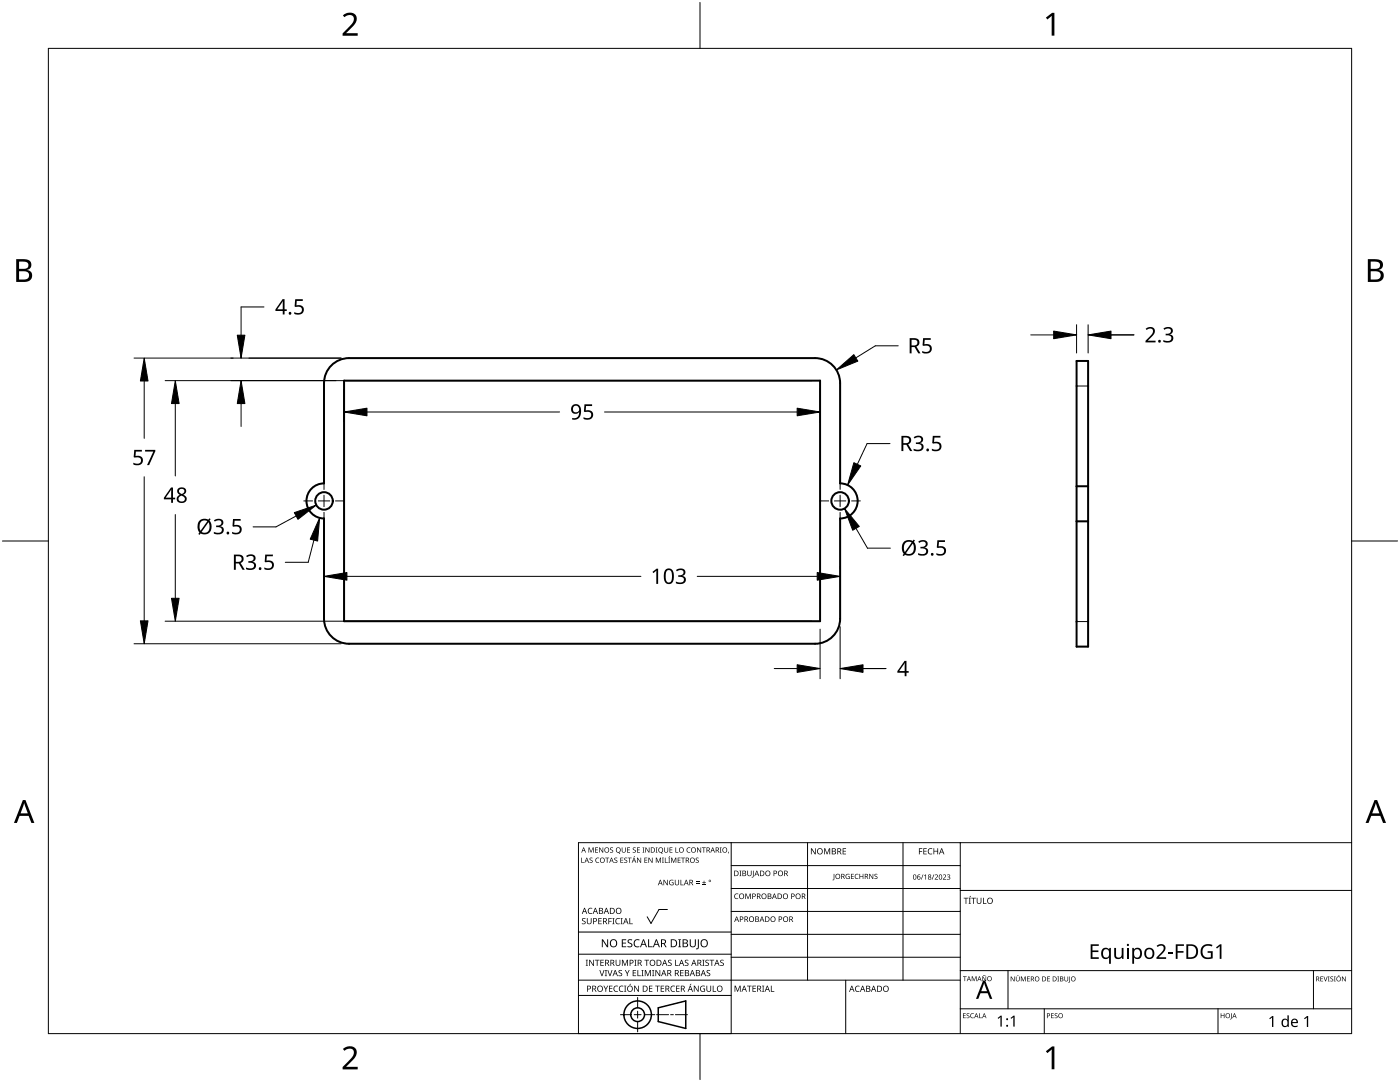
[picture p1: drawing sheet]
<svg xmlns="http://www.w3.org/2000/svg" width="279mm" height="216mm" viewBox="0 0 279 216" stroke-linecap="round" stroke-linejoin="round" font-family="sans-serif">
<g fill="none" stroke="#000" stroke-width=".4">
<path d="M65.8 73.2a5 5 0 0 1 3.9-1.7h93a5 5 0 0 1 5 5v20a3.5 3.5 0 0 1 3.5 3.5 3.5 3.5 0 0 1-3.5 3.5v20a5 5 0 0 1-5 5h-93a5 5 0 0 1-5-5v-20a3.5 3.5 0 0 1-3.5-3.5 3.5 3.5 0 0 1 3.5-3.5v-20a5 5 0 0 1 1.1-3.3zM68.7 76h95v48h-95zM214.9 72h2.3v57h-2.3zM214.9 97h2.3M214.9 104h2.3"/>
<circle cx="64.7" cy="100" r="1.75"/>
<circle cx="167.7" cy="100" r="1.75"/>
</g>
<path d="M214.9 77h2.3M214.9 124h2.3" fill="none" stroke="#000" stroke-width=".2"/>
<path d="M9.7 9.7h260v196.5h-260z" fill="none" stroke="#000" stroke-width=".2"/>
<path d="M139.7 .5v9.2M.5 108h9.2M269.7 108h9.2M139.7 206.2v9.2" fill="none" stroke="#000" stroke-width=".2"/>
<g fill="#000">
<path d="M68.4 3.1a1.64 1.64 0 0 1 2.8 .4 2.52 2.52 0 0 1-1.2 2.2l-.9 .9h2.3v.5h-3v-.4l1.2-1.2a1.95 1.95 0 0 0 .9-2.2 1.23 1.23 0 0 0-1.8 .1zM208.7 3.5l1.3-.9h.4v4.5h-.5v-4l-.9 .8zM68.4 209.3a1.64 1.64 0 0 1 2.8 .4 2.52 2.52 0 0 1-1.2 2.2l-.9 1h2.3v.5h-3v-.5l1.2-1.2a1.95 1.95 0 0 0 .9-2.1 1.23 1.23 0 0 0-1.8 .1zM208.7 209.8l1.3-1h.4v4.6h-.5v-4l-.9 .7z"/>
<path d="M3.2 51.7h1.3a1.28 1.28 0 0 1 1.7 1.3 1.04 1.04 0 0 1-.8 .9 1.23 1.23 0 0 1 1 1.5 1.23 1.23 0 0 1-1.6 .9h-1.6zM3.8 54.1v1.7h.9a.86 .86 0 0 0 1.1-.9 .86 .86 0 0 0-1.1-.8zM3.8 52.2v1.4h.8a.78 .78 0 0 0 1.1-.7 .78 .78 0 0 0-1.1-.7z"/>
<path d="M273 51.7h1.3a1.28 1.28 0 0 1 1.7 1.3 1.04 1.04 0 0 1-.9 .9 1.23 1.23 0 0 1 1 1.5 1.23 1.23 0 0 1-1.5 .9h-1.6zM273.6 54.1v1.7h.9a.86 .86 0 0 0 1.1-.9 .86 .86 0 0 0-1.2-.8zM273.6 52.2v1.4h.8a.78 .78 0 0 0 1-.7 .78 .78 0 0 0-1.1-.7z"/>
<path d="M4.6 159.6h.5l1.8 4.6h-.6l-.6-1.4h-1.8l-.5 1.4h-.6zM4.8 160.2l-.7 2.1h1.4z"/>
<path d="M274.3 159.6h.5l1.8 4.6h-.6l-.5-1.4h-1.8l-.6 1.4h-.6zM274.6 160.2l-.7 2.1h1.4z"/>
</g>
<g fill="none" stroke="#000" stroke-width=".2">
<path d="M145.9 168.1v38.1h-30.5v-38.1h154.3M145.9 172.7h45.7M145.9 177.3h45.7M161.2 168.1v27.5M180.2 168.1v27.5M191.6 168.1v38.1M191.6 177.7h78.1M115.4 198.6h30.5M115.4 195.6h76.2M115.4 190.4h30.5M115.4 186h30.5M127.3 199v2.1"/>
<path d="M133.2 181.5h-1.7l-1.6 2.8-.7-1.4M145.9 181.9h45.7M145.9 186.4h45.7M145.9 191h45.7M168.8 195.6v10.6M191.6 193.7h78.1M201.2 193.7v7.6M262.1 193.7v7.6M123.8 202.5h2.1M126.6 202.5h1.3M127.3 201.8v1.4M127.3 203.8v2.1"/>
<path d="M128.6 202.5h2.1M131 202.5h2.4M133.8 202.5h.6M134.8 202.5h2.4M191.6 201.3h78.1M208.4 201.3v4.9M243.1 201.3v4.9"/>
</g>
<g fill="#000">
<path d="M116 171.1h.1v1h.5v.1h-.6zM117.5 169.1h.1l.4 .8 .3-.8h.2v1h-.1v-.9l-.5 .9-.3-.9v.9h-.1zM117.7 171.2l.4-.1 .2 .1-.1 .1a.24 .24 0 0 0-.3-.1 .24 .24 0 0 0-.1 .3 .24 .24 0 0 0 .3 .1 .34 .34 0 0 1 .1 .5 .34 .34 0 0 1-.5 .1v-.2a.26 .26 0 0 0 .4 .1 .26 .26 0 0 0 0-.4 .26 .26 0 0 0-.3-.1zM118.9 171.3l.4-.2 .3 .1-.1 .1a.41 .41 0 0 0-.6 .4 .41 .41 0 0 0 .7 .3 .49 .49 0 0 1-.7 0 .49 .49 0 0 1 0-.7zM118.8 169.1h.5v.1h-.4v.3h.4v.1h-.4v.4h.4v.1h-.5zM119.6 169.1h.1l.6 .9v-.9h.1v1h-.2l-.5-.8v.8h-.1zM120.8 171.1h.8v.1h-.4v1h-.1v-1h-.3zM121.8 169.2l.3-.1h.3l-.1 .2a.24 .24 0 0 0-.3-.1 .24 .24 0 0 0-.1 .3 .24 .24 0 0 0 .3 .1 .34 .34 0 0 1 .1 .5 .34 .34 0 0 1-.5 0v-.1a.26 .26 0 0 0 .3 0 .26 .26 0 0 0 .1-.3 .26 .26 0 0 0-.3-.1zM122.6 171.2l.4-.1 .2 .1v.1a.24 .24 0 0 0-.4-.1 .24 .24 0 0 0-.1 .3 .24 .24 0 0 0 .3 .1 .34 .34 0 0 1 .1 .5 .34 .34 0 0 1-.5 .1v-.2a.26 .26 0 0 0 .4 .1 .26 .26 0 0 0 .1-.4 .26 .26 0 0 0-.4-.1zM123.8 171.1h.6v.1h-.5v.4h.5v.1h-.5v.4h.5v.1h-.6zM124.1 169.1h.1v.7a.27 .27 0 0 0 .3 .2 .27 .27 0 0 0 .2-.2v-.7h.2v.7a.4 .4 0 0 1-.4 .3 .4 .4 0 0 1-.4-.3zM124.6 171.2l.4-.1 .2 .1-.1 .1a.24 .24 0 0 0-.3-.1 .24 .24 0 0 0-.1 .3 .24 .24 0 0 0 .3 .1 .34 .34 0 0 1 .1 .5 .34 .34 0 0 1-.5 .1v-.2a.26 .26 0 0 0 .4 .1 .26 .26 0 0 0 0-.4 .26 .26 0 0 0-.3-.1z"/>
<path d="M125.2 169.1h.5v.1h-.4v.3h.4v.1h-.4v.4h.4v.1h-.5zM125.3 171.1h.8v.1h-.4v1h-.1v-1h-.3zM126.6 170.8h.1l-.3 .3zM126.3 169.2l.4-.1h.2v.2a.24 .24 0 0 0-.4-.1 .24 .24 0 0 0-.1 .3 .24 .24 0 0 0 .3 .1 .34 .34 0 0 1 .1 .5 .34 .34 0 0 1-.5 0v-.1a.26 .26 0 0 0 .4 0 .26 .26 0 0 0 .1-.3 .26 .26 0 0 0-.4-.1zM127.1 169.1h.6v.1h-.4v.3h.4v.1h-.4v.4h.4v.1h-.6zM127.1 171.1h.2l.5 .9v-.9h.2v1.1h-.2l-.6-.9 .1 .9h-.2zM128.2 169.1h.4l-.1 .1v.8l.1 .1h-.4l.1-.1v-.8zM128.6 171.1h.6v.1h-.5v.4h.5v.1h-.5v.4h.5v.1h-.6zM128.8 169.1h.1l.6 .9v-.9h.1v1h-.1l-.6-.8v.8h-.1zM129.4 171.1h.2l.5 .9v-.9h.1v1.1h-.1l-.6-.9v.9h-.1zM130.9 169.1h.3l-.1 .1v.8l.1 .1h-.3l.1-.1v-.8zM130.9 171.1h.2l.3 .9 .3-.9h.2v1.1h-.1v-.9l-.5 .9-.3-.9v.9h-.1z"/>
<path d="M132.1 171.1h.4l-.1 .1v.9l.1 .1h-.4l.1-.1v-.9zM132.7 171.1h.1v1h.5v.1h-.6zM132.4 175.6h.2l.6 .9v-.9h.1v1h-.2l-.6-.9v.9h-.1zM132.6 169.1h.1v.7a.27 .27 0 0 0 .3 .2 .27 .27 0 0 0 .2-.2v-.7h.2v.7a.4 .4 0 0 1-.4 .3 .4 .4 0 0 1-.4-.3zM133.6 170.8h.2l-.3 .3zM133.4 171.1h.3l-.1 .1v.9l.1 .1h-.3l.1-.1v-.9zM133.7 175.7l.5-.2 .2 .1v.1a.45 .45 0 0 0-.7 .4 .45 .45 0 0 0 .6 .4v-.3h-.2v-.1h.3v.5a.6 .6 0 0 1-.8-.1 .6 .6 0 0 1 .1-.8zM133.6 169.1h.6v.1h-.4v.3h.4v.1h-.4v.4h.4v.1h-.6zM133.9 171.1h.2l.3 .9 .4-.9h.2v1.1h-.2v-.9l-.4 .9-.3-.9v.9h-.2zM134.8 169.1h.1v.9h.5v.1h-.6zM134.7 175.6h.1v.7a.28 .28 0 0 0 .3 .2 .28 .28 0 0 0 .3-.2v-.7h.1v.7a.42 .42 0 0 1-.4 .4 .42 .42 0 0 1-.4-.4zM135.8 175.6h.1v.9h.5v.1h-.6z"/>
<path d="M135.2 171.1h.6v.1h-.4v.4h.4v.1h-.4v.4h.4v.1h-.6zM135.9 171.1h.8v.1h-.3v1h-.2v-1h-.3zM137.1 169.2l.5-.1h.2l-.1 .2a.41 .41 0 0 0-.6 .3 .41 .41 0 0 0 .7 .4 .49 .49 0 0 1-.7-.1 .49 .49 0 0 1 0-.7zM138.9 176.2h.7v.1h-.7zM138.9 175.9h.7v.1h-.7zM138.9 171.2l.3-.1 .2 .1v.1a.24 .24 0 0 0-.3-.1 .24 .24 0 0 0-.1 .3 .24 .24 0 0 0 .3 .1 .34 .34 0 0 1 .1 .5 .34 .34 0 0 1-.5 .1v-.2a.26 .26 0 0 0 .3 .1 .26 .26 0 0 0 .1-.4 .26 .26 0 0 0-.3-.1zM139.1 169.1h.2l.5 .9v-.9h.1v1h-.1l-.6-.8v.8h-.1zM140.1 176.5h.8v.1h-.8zM140.1 169.1h.8v.1h-.4v.9h-.1v-.9h-.3zM140.4 175.7h.2v.3h.3v.2h-.3v.3h-.2v-.3h-.3v-.2h.3zM143.6 169.1h.4l-.1 .1v.8l.1 .1h-.4l.2-.1v-.8zM145.3 170h.2l-.2 .3z"/>
<path d="M146.7 178.4l.4-.1h.3l-.1 .2a.44 .44 0 0 0-.6 .4 .44 .44 0 0 0 .6 .3 .52 .52 0 0 1-.7 0 .52 .52 0 0 1 .1-.8zM147.6 173.7h.4l-.2 .1v.9l.2 .1h-.4l.1-.1v-.9zM148.8 178.3h.2l.3 .9 .3-.9h.2v1.1h-.1v-1l-.4 1h-.1l-.3-1v1h-.1zM149.1 173.7h.2v.7a.28 .28 0 0 0 .3 .3 .28 .28 0 0 0 .3-.3v-.7h.1v.7a.42 .42 0 0 1-.4 .4 .42 .42 0 0 1-.5-.4zM150.3 173.7h.1v1.2l-.3 .2-.1-.1 .3-.1zM161.8 169.3h.2l.7 1v-1h.1v1.2h-.2l-.6-1v1h-.2zM164.5 169.3h.2l.4 1 .4-1h.2v1.2h-.2v-1.1l-.4 1.1h-.1l-.4-1.1v1.1h-.1zM166.4 174.4h.1v1l-.3 .3-.1-.2 .3-.1zM168.2 169.3h.6v.1h-.5v.4h.5v.1h-.5v.4h.5v.2h-.6zM168.9 174.5l.4-.1h.3l-.1 .1a.42 .42 0 0 0-.6 .3 .42 .42 0 0 0 .6 .5v-.3h-.3v-.2h.4v.5a.56 .56 0 0 1-.8-.1 .56 .56 0 0 1 .1-.7zM169.8 174.4h.6v.1h-.4v.3h.4v.1h-.4v.4h.4v.1h-.6zM170.7 174.5l.4-.1h.2v.1a.41 .41 0 0 0-.6 .4 .41 .41 0 0 0 .6 .3 .48 .48 0 0 1-.7 0 .48 .48 0 0 1 .1-.7z"/>
<path d="M171.5 174.4h.2v.4h.5v-.4h.1v1h-.1v-.5h-.5v.5h-.2zM173.5 174.4h.1l.6 .8v-.8h.1v1h-.2l-.5-.9v.9h-.1zM174.6 174.5l.3-.1h.2v.1a.24 .24 0 0 0-.3-.1 .24 .24 0 0 0-.1 .3 .24 .24 0 0 0 .3 .2 .33 .33 0 0 1 .1 .5 .33 .33 0 0 1-.6 0l.1-.1a.26 .26 0 0 0 .3 0 .26 .26 0 0 0 .1-.3 .26 .26 0 0 0-.4-.1zM183.4 169.3h.7v.1h-.6v.4h.5v.2h-.5v.5h-.1zM184.2 174.5h.1l-.4 1h-.1zM184.4 174.7l.4-.2v1h-.1v-.9l-.2 .2zM184.3 169.3h.7v.1h-.6v.4h.5v.1h-.5v.4h.6v.2h-.7zM185.3 169.4l.4-.2 .4 .1-.1 .1a.49 .49 0 0 0-.7 .5 .49 .49 0 0 0 .7 .4 .52 .52 0 0 1-.6 .1 .52 .52 0 0 1-.2-.6zM186.3 174.5h.2l-.4 1h-.1zM186.5 174.6a.37 .37 0 0 1 .6 0 .37 .37 0 0 1-.2 .6l-.2 .2h.5v.1h-.7l.3-.4a.27 .27 0 0 0 .3-.3 .27 .27 0 0 0-.4-.2zM186.3 169.3h.1v.5h.7v-.5h.1v1.2h-.1v-.6h-.7v.6h-.1zM188.2 174.6a.37 .37 0 0 1 .6 0 .37 .37 0 0 1-.3 .6l-.2 .2h.5v.1h-.6l.2-.4a.27 .27 0 0 0 .3-.3 .27 .27 0 0 0-.4-.2z"/>
<path d="M189 174.6a.32 .32 0 0 1 .5-.1 .32 .32 0 0 1 0 .5h-.1a.32 .32 0 0 1 .2 .4 .32 .32 0 0 1-.5 .1l-.1-.1a.26 .26 0 0 0 .4 .1 .26 .26 0 0 0 0-.4l-.3-.2a.23 .23 0 0 0 .4 0 .23 .23 0 0 0-.1-.4 .23 .23 0 0 0-.3 .2zM193.6 178.8h.2l-.4 .2zM194.9 179.1h.2v.8a.32 .32 0 0 0 .3 .3 .32 .32 0 0 0 .3-.3v-.8h.2v.8a.47 .47 0 0 1-.5 .5 .47 .47 0 0 1-.5-.5zM116.2 183.3l.4-.1h.3l-.1 .2a.25 .25 0 0 0-.4-.1 .25 .25 0 0 0 0 .4 .4 .4 0 0 1 .5 .3 .4 .4 0 0 1-.3 .4 .4 .4 0 0 1-.5-.2l.2 .1a.27 .27 0 0 0 .4-.2 .27 .27 0 0 0-.3-.3l-.2-.2zM116.9 191.5h.4l-.1 .1v1l.1 .1h-.4l.1-.1v-1zM117.5 181.3l.4-.2 .3 .1v.1a.49 .49 0 0 0-.7 .5 .49 .49 0 0 0 .7 .4 .52 .52 0 0 1-.7 .1 .52 .52 0 0 1-.2-.6zM117.1 183.2h.2v.8a.32 .32 0 0 0 .3 .3 .32 .32 0 0 0 .3-.3v-.8h.2v.8a.47 .47 0 0 1-.5 .4 .47 .47 0 0 1-.5-.4zM117.6 191.5h.2l.6 1v-1h.1v1.2h-.1l-.7-1v1h-.1zM118.7 191.5h.9v.1h-.3v1.1h-.2v-1.1h-.4zM119.6 193.6h.2l.3 1 .4-1h.1l-.4 1.2h-.1zM119.4 183.2h.7v.1h-.5v.4h.5v.1h-.5v.5h.5v.1h-.7zM119.8 191.5h.7v.1h-.5v.4h.5v.2h-.5v.4h.5v.1h-.7z"/>
<path d="M120.4 196.7h.2l.3 .6 .3-.6h.2l-.4 .7v.5h-.2v-.5zM120.7 193.6h.4l-.1 .1v1l.1 .1h-.4l.2-.1v-1zM121.2 193.6h.2l.3 1 .4-1h.1l-.4 1.2h-.1zM120.1 187.4h.2l.9 1.3v-1.3h.2v1.6h-.3l-.8-1.3v1.3h-.2zM121.4 183.2h.7v.1h-.5v.5h.5v.1h-.5v.5h-.2zM121.5 196.7h.7v.1h-.5v.4h.5v.1h-.5v.5h.5v.1h-.7zM122.2 183.2h.4l-.1 .1v1l.1 .1h-.4l.1-.1v-1zM122.6 196.8l.4-.1h.4l-.1 .2a.49 .49 0 0 0-.7 .4 .49 .49 0 0 0 .7 .4 .52 .52 0 0 1-.6 .1 .52 .52 0 0 1-.3-.6zM123 183.3l.4-.1h.3v.2a.49 .49 0 0 0-.7 .4 .49 .49 0 0 0 .7 .4 .52 .52 0 0 1-.7 .1 .52 .52 0 0 1-.2-.6zM122.9 191.5h.1v.8a.32 .32 0 0 0 .3 .3 .32 .32 0 0 0 .3-.3v-.8h.2v.8a.47 .47 0 0 1-.5 .4 .47 .47 0 0 1-.4-.4zM123.7 196.8l.4-.1h.3v.2a.49 .49 0 0 0-.7 .4 .49 .49 0 0 0 .7 .4 .52 .52 0 0 1-.7 .1 .52 .52 0 0 1-.2-.6zM123.5 193.7l.4-.2 .3 .1-.1 .1a.25 .25 0 0 0-.4-.1 .25 .25 0 0 0 0 .4 .4 .4 0 0 1 .5 .3 .4 .4 0 0 1-.3 .5 .4 .4 0 0 1-.5-.2h.2a.27 .27 0 0 0 .4-.1 .27 .27 0 0 0-.3-.3l-.3-.2z"/>
<path d="M123.8 183.2h.5l-.2 .1v1l.2 .1h-.5l.2-.1v-1zM124.1 191.5h.2l.4 1 .4-1h.2v1.2h-.1v-1l-.4 1h-.1l-.4-1v1h-.2zM124.1 187.4h.9v.2h-.7v.5h.6v.2h-.6v.5h.7v.2h-.9zM124.5 196.7h.5l-.2 .1v1l.2 .1h-.5l.2-.1v-1zM124.7 193.6h.2l.3 .6 .3-.6h.2l-.4 .7v.5h-.2v-.5zM125.8 196.3h.1l-.3 .3zM125.6 183.2h.2v1.1h.5v.1h-.7zM125.3 187.6l.3-.2 .6 .1-.2 .1a.33 .33 0 0 0-.6 .2 .33 .33 0 0 0 .5 .4 .47 .47 0 0 1 .3 .6 .47 .47 0 0 1-.7 .2h-.3v-.2h.2a.35 .35 0 0 0 .6-.2 .35 .35 0 0 0-.5-.4l-.2-.2zM126.3 193.6h.6v.1h-.5v.4h.5v.1h-.5v.4h.5v.2h-.6zM126.6 191.5h.4l-.1 .1v1l.1 .1h-.4l.1-.1v-1zM126.7 187.6l.5-.2 .4 .1v.2a.63 .63 0 0 0-.9 .5 .63 .63 0 0 0 .9 .6v.2a.83 .83 0 0 1-1.1-.3 .83 .83 0 0 1 .2-1.1zM127.2 193.6h.2v1h.5v.2h-.7z"/>
<path d="M126.5 196.7h.2l.7 1v-1h.1v1.2h-.2l-.6-1v1h-.2zM128 193.6h.4l-.1 .1v1l.1 .1h-.4l.2-.1v-1zM128.6 191.5h.9v.1h-.3v1.1h-.2v-1.1h-.4zM128.7 193.6h.2l.4 1 .4-1h.2v1.2h-.2l.1-1.1-.5 1.1h-.1l-.4-1.1v1.1h-.1zM129.3 187.4h.2v1.4h.7v.2h-.9zM129.5 196.7h.7v.1h-.5v.4h.5v.1h-.5v.5h.5v.1h-.7zM130.1 193.6h.5l-.2 .1v1l.2 .1h-.5l.2-.1v-1zM130.8 196.7h.9v.1h-.4v1.1h-.2v-1.1h-.3zM130.8 193.6h.2l.6 1v-1h.2v1.2h-.2l-.7-1v1h-.1zM131.9 196.7h.6v.1h-.5v.4h.5v.1h-.5v.5h.5v.1h-.6zM133.4 191.6l.4-.1 .2 .1v.1a.25 .25 0 0 0-.4-.1 .25 .25 0 0 0 0 .4 .4 .4 0 0 1 .4 .3 .4 .4 0 0 1-.2 .5 .4 .4 0 0 1-.5-.3l.2 .1a.27 .27 0 0 0 .4-.2 .27 .27 0 0 0-.4-.3l-.2-.2zM134 196.8l.4-.1h.3v.2a.49 .49 0 0 0-.7 .4 .49 .49 0 0 0 .7 .4 .52 .52 0 0 1-.7 .1 .52 .52 0 0 1-.2-.6z"/>
<path d="M134.7 191.5h.2v1.1h.5v.1h-.7zM134.9 196.7h.7v.1h-.5v.4h.5v.1h-.5v.5h.5v.1h-.7zM135.4 187.4h.5l-.2 .2v1.3l.2 .1h-.5l.1-.1v-1.3zM135.7 193.6h.7v.1h-.5v.4h.5v.1h-.5v.4h.5v.2h-.7zM136.7 191.6l.4-.1 .3 .1-.1 .1a.25 .25 0 0 0-.4-.1 .25 .25 0 0 0 0 .4 .4 .4 0 0 1 .5 .3 .4 .4 0 0 1-.3 .5 .4 .4 0 0 1-.5-.3l.2 .1a.27 .27 0 0 0 .5-.2 .27 .27 0 0 0-.4-.3l-.2-.2zM137.8 196.3h.2l-.3 .3zM137.7 187.4h.2v1.1a.41 .41 0 0 0 .4 .4 .41 .41 0 0 0 .4-.4v-1.1h.2v1.1a.61 .61 0 0 1-.6 .5 .61 .61 0 0 1-.6-.6zM139.3 187.4h.2l-.1 1.8a.27 .27 0 0 1-.3 .2 .27 .27 0 0 1-.2-.2l.4-.1zM138.5 196.7h.1l.7 1v-1h.1v1.2h-.1l-.7-1v1h-.1zM139.9 196.8l.5-.1h.3l-.1 .2a.5 .5 0 0 0-.7 .3 .5 .5 0 0 0 .7 .6v-.4h-.3v-.1h.4v.5a.66 .66 0 0 1-.9-.1 .66 .66 0 0 1 .1-.9zM140.1 191.5h.5l-.2 .1v1l.2 .1h-.5l.2-.1v-1zM140.8 191.6l.4-.1 .3 .1-.1 .1a.25 .25 0 0 0-.4-.1 .25 .25 0 0 0 0 .4 .4 .4 0 0 1 .5 .3 .4 .4 0 0 1-.3 .5 .4 .4 0 0 1-.5-.3l.2 .1a.27 .27 0 0 0 .5-.2 .27 .27 0 0 0-.4-.3l-.2-.2z"/>
<path d="M141.1 193.7l.4-.2 .2 .1v.1a.25 .25 0 0 0-.4-.1 .25 .25 0 0 0 0 .4 .4 .4 0 0 1 .4 .3 .4 .4 0 0 1-.2 .5 .4 .4 0 0 1-.5-.2h.2a.27 .27 0 0 0 .4-.1 .27 .27 0 0 0-.4-.3l-.2-.2zM141 196.7h.1v.8a.32 .32 0 0 0 .4 .3 .32 .32 0 0 0 .3-.3v-.8h.1v.8a.47 .47 0 0 1-.4 .4 .47 .47 0 0 1-.5-.4zM141.6 191.5h.9v.1h-.4v1.1h-.1v-1.1h-.4zM142.2 196.7h.2v1.1h.5v.1h-.7zM143.8 191.6l.4-.1 .2 .1v.1a.25 .25 0 0 0-.4-.1 .25 .25 0 0 0 0 .4 .4 .4 0 0 1 .5 .3 .4 .4 0 0 1-.3 .5 .4 .4 0 0 1-.5-.3l.2 .1a.27 .27 0 0 0 .4-.2 .27 .27 0 0 0-.3-.3l-.3-.2zM146.6 196.7h.2l.4 1 .4-1h.2v1.2h-.1v-1.1l-.4 1.1h-.2l-.4-1.1v1.1h-.1zM149.1 196.7h.9v.1h-.4v1.1h-.1v-1.1h-.4zM150.2 196.7h.7v.1h-.6v.4h.5v.1h-.5v.5h.6v.1h-.7zM152.1 196.7h.4l-.1 .1v1l.1 .1h-.4l.1-.1v-1zM153.8 196.7h.2v1.1h.5v.1h-.7zM170.8 196.8l.4-.1 .4 .1-.1 .1a.49 .49 0 0 0-.7 .4 .49 .49 0 0 0 .7 .4 .52 .52 0 0 1-.6 .1 .52 .52 0 0 1-.3-.6zM192.2 194.8h.7v.1h-.3v.9h-.1v-.9h-.3z"/>
<path d="M192.3 179.1h.9v.2h-.3v1.1h-.2v-1.1h-.4zM193.3 179.1h.5l-.2 .2v.9l.2 .2h-.5l.2-.2v-.9zM193.9 194.8h.2l.3 .8 .3-.8h.2v1h-.1v-.9l-.4 .9-.4-.9v.9h-.1zM193.8 179.1h1v.2h-.4v1.1h-.2v-1.1h-.4zM196.2 179.1h.1v1.1h.6v.2h-.7zM196.2 194.6h.5l-.1 .1h-.4zM196 194.8h.2l.5 .8v-.8h.1v1h-.1l-.6-.8v.8h-.1zM201.7 194.8h.2l.5 .9v-.9h.1v1h-.2l-.5-.8v.8h-.1zM203.1 194.6h.2l-.3 .2zM202.7 194.8h.2v.7a.25 .25 0 0 0 .2 .2 .25 .25 0 0 0 .3-.2v-.7h.1v.7a.37 .37 0 0 1-.4 .3 .37 .37 0 0 1-.4-.3zM203.7 194.8h.2l.3 .8 .3-.8h.2v1h-.1v-.8l-.4 .8-.4-.8 .1 .8h-.2zM205 194.8h.5v.2h-.4v.3h.4v.1h-.4v.3h.4v.1h-.5z"/>
<path d="M209 194.8h.5v.2h-.4v.3h.4v.1h-.4v.3h.4v.1h-.5zM211 194.8h.4l-.2 .1v.8l.2 .1h-.4l.1-.1v-.8zM212.4 194.8h.1v.7a.25 .25 0 0 0 .3 .2 .25 .25 0 0 0 .3-.2v-.7h.1v.7a.37 .37 0 0 1-.4 .3 .37 .37 0 0 1-.4-.3zM213.4 194.8h.1v1.1l-.3 .2v-.1l.2-.1zM217.7 188.4h1.6v.3h-1.3v1h1.2v.3h-1.2v1h1.3v.3h-1.6zM222.4 189.1h.3v1.5a.59 .59 0 0 0 .8 .5 .59 .59 0 0 0 .4-.8v-1.2h.3v2.2h-.3v-.3a.84 .84 0 0 1-.9 .3 .84 .84 0 0 1-.6-.7zM230.8 188.7a.97 .97 0 0 1 1.1-.3 .97 .97 0 0 1 .7 .9l-.3 .6-1 1.1h1.4v.3h-1.9v-.3l1-1a.69 .69 0 0 0 .5-.7 .69 .69 0 0 0-.5-.6l-.8 .3zM233.1 190.1h1v.3h-1zM234.6 188.4h1.7v.3h-1.3v1.1h1.2v.3h-1.2v1.2h-.4zM240 188.8a1.87 1.87 0 0 1 2-.2l-.2 .3a1.2 1.2 0 0 0-1.8 .9 1.2 1.2 0 0 0 1.7 1.2v-.9h-.7v-.3h1v1.4a1.62 1.62 0 0 1-2.3-.7l-.1-.1a1.77 1.77 0 0 1 .4-1.6zM242.7 189l.8-.6h.3v2.9h-.4v-2.5l-.5 .5zM263.5 194.8h.6v.2h-.5v.3h.4v.1h-.4v.3h.5v.1h-.6z"/>
<path d="M264.1 194.8h.2l.2 .9 .3-.9h.2l-.4 1h-.1zM265 194.8h.4l-.2 .1v.8l.2 .1h-.4l.1-.1v-.8zM265.5 194.9l.4-.1 .2 .1-.1 .1a.24 .24 0 0 0-.3-.1 .24 .24 0 0 0-.1 .4 .24 .24 0 0 0 .4 0 .31 .31 0 0 1-.1 .5 .31 .31 0 0 1-.4-.1 .24 .24 0 0 0 .3 .1 .24 .24 0 0 0 .1-.4l-.4-.2zM266.2 194.8h.4l-.1 .1v.8l.1 .1h-.4l.1-.1v-.8zM267.2 194.6h.1l-.2 .2zM267.8 194.8h.2l.5 .9v-.9h.1v1h-.2l-.5-.8v.8h-.1zM192.2 202.2h.5v.1h-.4v.3h.4v.1h-.4v.4h.4v.1h-.5zM192.9 202.3l.4-.1h.2l-.1 .1a.24 .24 0 0 0-.3 0 .24 .24 0 0 0-.1 .3 .24 .24 0 0 0 .4 .1 .31 .31 0 0 1-.1 .5 .31 .31 0 0 1-.4-.2 .24 .24 0 0 0 .3 .1 .24 .24 0 0 0 .1-.3l-.4-.2zM193.8 202.3l.3-.1h.3l-.1 .1a.39 .39 0 0 0-.5 .4 .39 .39 0 0 0 .5 .3 .46 .46 0 0 1-.6 0 .46 .46 0 0 1 .1-.7zM195.4 202.2h.1v.8h.5v.2h-.6zM199.1 203.1l.6-.4h.2v2.1h-.2v-1.9l-.5 .4zM201.7 203.1l.6-.4h.2v2.1h-.3v-1.9l-.4 .4z"/>
<path d="M209.8 202.2h.5v.1h-.4v.3h.4v.1h-.4v.4h.4v.1h-.5zM210.5 202.3l.4-.1h.2l-.1 .1a.24 .24 0 0 0-.3 0 .24 .24 0 0 0-.1 .3 .24 .24 0 0 0 .3 .1 .31 .31 0 0 1 0 .5 .31 .31 0 0 1-.4-.2 .24 .24 0 0 0 .3 .1 .24 .24 0 0 0 .1-.3l-.4-.2zM243.6 202.2h.1v.4h.5v-.4h.2v1h-.2v-.5h-.5v.5h-.1zM245.7 202.2h.1v1l-.3 .2v-.1l.2-.1zM253.3 203.2l.6-.5h.2v2.2h-.2v-1.9l-.5 .4zM260.3 203.2l.6-.5h.2v2.2h-.3v-1.9l-.4 .4z"/>
<path d="M116.4 169.1h.1l.4 1h-.1l-.1-.3h-.4l-.2 .3h-.1zM116.5 169.2l-.2 .5h.3z"/>
<path d="M117 171.1h.2l.4 1.1h-.2l-.1-.4h-.4l-.1 .4h-.2zM117.1 171.3l-.2 .4h.4z"/>
<path d="M119.7 171.7a.52 .52 0 0 1 1 0 .52 .52 0 0 1-1 0zM119.9 171.7a.38 .38 0 0 0 .7 0 .38 .38 0 0 0-.7 0z"/>
<path d="M120.5 169.6a.55 .55 0 0 1 1.1 0 .55 .55 0 0 1-1.1 0zM120.8 169.6a.38 .38 0 0 0 .7 0 .38 .38 0 0 0-.7 0z"/>
<path d="M122 171.1h.1l.4 1.1h-.1l-.2-.4h-.4l-.1 .4h-.1zM122 171.3l-.1 .4h.3z"/>
<path d="M123.1 169.2v-.1a.53 .53 0 0 1 .8 .3 .53 .53 0 0 1-.3 .7l.2 .3-.4-.3a.55 .55 0 0 1-.5-.3 .55 .55 0 0 1 .2-.6zM123 169.6a.4 .4 0 0 0 .8 0 .4 .4 0 0 0-.8 0z"/>
<path d="M126.5 171.1h.1l.4 1.1h-.1l-.2-.4h-.4l-.1 .4h-.1zM126.5 171.3l-.1 .4h.3z"/>
<path d="M129.9 169.1h.3a.52 .52 0 0 1 .5 .5 .52 .52 0 0 1-.5 .5h-.3zM130 169.2v.8h.4l.2-.3-.1-.3z"/>
<path d="M131.7 175.5h.1l.5 1.1h-.2l-.1-.3h-.4l-.2 .3h-.1zM131.8 175.7l-.2 .5h.3z"/>
<path d="M131.5 169.2l.1-.1a.53 .53 0 0 1 .7 .3 .53 .53 0 0 1-.3 .7l.3 .3-.4-.3a.54 .54 0 0 1-.5-.3 .54 .54 0 0 1 .1-.6zM131.5 169.6a.4 .4 0 0 0 .8 0 .4 .4 0 0 0-.8 0z"/>
<path d="M135.4 169.6a.55 .55 0 0 1 1.1 0 .55 .55 0 0 1-1.1 0zM135.6 169.6a.4 .4 0 0 0 .8 0 .4 .4 0 0 0-.8 0z"/>
<path d="M136.9 171.1h.2a.3 .3 0 0 1 .4 .2 .3 .3 0 0 1-.2 .4l.3 .5h-.2l-.2-.5h-.2v.5h-.1zM137 171.2v.4h.1a.2 .2 0 0 0 .3-.2 .2 .2 0 0 0-.3-.2z"/>
<path d="M136.9 175.5h.1l.4 1.1h-.1l-.1-.3h-.5l-.1 .3h-.1zM137 175.7l-.2 .5h.3z"/>
<path d="M137.6 175.6h.3a.31 .31 0 0 1 .4 .2 .31 .31 0 0 1-.2 .4l.3 .4h-.2l-.3-.4h-.2v.4h-.1zM137.7 175.7v.4h.2a.21 .21 0 0 0 .2-.2 .21 .21 0 0 0-.2-.2z"/>
<path d="M137.6 171.7a.55 .55 0 0 1 1.1 0 .55 .55 0 0 1-1.1 0zM137.8 171.7a.4 .4 0 0 0 .8 0 .4 .4 0 0 0-.8 0z"/>
<path d="M137.8 169.6a.55 .55 0 0 1 1.1 0 .55 .55 0 0 1-1.1 0zM138.1 169.6a.38 .38 0 0 0 .7 0 .38 .38 0 0 0-.7 0z"/>
<path d="M141 169.1h.3a.3 .3 0 0 1 .4 .2 .3 .3 0 0 1-.2 .4l.2 .4h-.1l-.3-.4h-.2v.4h-.1zM141.1 169.2v.4h.2a.2 .2 0 0 0 .2-.2 .2 .2 0 0 0-.2-.2z"/>
<path d="M141.4 175.8a.25 .25 0 0 1 .5 0 .25 .25 0 0 1-.5 0zM141.5 175.8a.15 .15 0 0 0 .3 0 .15 .15 0 0 0-.3 0z"/>
<path d="M142.2 169.1h.1l.4 1h-.1l-.2-.3h-.4l-.1 .3h-.1zM142.2 169.2l-.1 .5h.3z"/>
<path d="M142.8 169.1h.3a.3 .3 0 0 1 .4 .2 .3 .3 0 0 1-.2 .4l.3 .4h-.2l-.2-.4h-.2v.4h-.2zM143 169.2v.4h.1a.2 .2 0 0 0 .3-.2 .2 .2 0 0 0-.3-.2z"/>
<path d="M144.1 169.6a.52 .52 0 0 1 1 0 .52 .52 0 0 1-1 0zM144.3 169.6a.4 .4 0 0 0 .8 0 .4 .4 0 0 0-.8 0z"/>
<path d="M146.5 173.7h.4a.55 .55 0 0 1 .5 .6 .55 .55 0 0 1-.6 .5h-.3zM146.7 173.8v.9h.1a.43 .43 0 0 0 .5-.4 .43 .43 0 0 0-.5-.5z"/>
<path d="M148.2 173.7h.3a.28 .28 0 0 1 .4 .2 .28 .28 0 0 1-.2 .3 .29 .29 0 0 1 .2 .4 .29 .29 0 0 1-.4 .2h-.3zM148.3 174.3v.4h.2a.21 .21 0 0 0 .3-.2 .21 .21 0 0 0-.3-.2zM148.3 173.8v.4h.2a.19 .19 0 0 0 .2-.2 .19 .19 0 0 0-.2-.2z"/>
<path d="M147.4 178.8a.55 .55 0 0 1 1.1 0 .55 .55 0 0 1-1.1 0zM147.6 178.8a.45 .45 0 0 0 .9 0 .45 .45 0 0 0-.9 0z"/>
<path d="M150.1 178.3h.3a.36 .36 0 0 1 .4 .4 .36 .36 0 0 1-.5 .3v.4h-.2zM150.3 178.4v.4a.27 .27 0 0 0 .4-.2 .27 .27 0 0 0-.4-.2z"/>
<path d="M151.1 178.3h.3a.31 .31 0 0 1 .4 .2 .31 .31 0 0 1-.3 .4l.3 .5h-.1l-.3-.5h-.2v.5h-.1zM151.2 178.4v.4h.2a.21 .21 0 0 0 .2-.2 .21 .21 0 0 0-.2-.2z"/>
<path d="M151 173.7h.1l.4 1.1h-.1l-.2-.3h-.4l-.1 .3h-.2zM151 173.9l-.1 .5h.3z"/>
<path d="M151.7 173.7h.3a.55 .55 0 0 1 .5 .6 .55 .55 0 0 1-.5 .5h-.3zM151.8 173.8v.9h.2a.43 .43 0 0 0 .4-.4 .43 .43 0 0 0-.4-.5z"/>
<path d="M151.9 178.8a.55 .55 0 0 1 1.1 0 .55 .55 0 0 1-1.1 0zM152.1 178.8a.4 .4 0 0 0 .8 0 .4 .4 0 0 0-.8 0z"/>
<path d="M153.2 178.3h.3a.28 .28 0 0 1 .4 .1 .28 .28 0 0 1-.2 .4 .29 .29 0 0 1 .3 .4 .29 .29 0 0 1-.4 .2h-.4zM153.4 178.9v.4h.2a.21 .21 0 0 0 .2-.2 .21 .21 0 0 0-.2-.2zM153.4 178.4v.4h.2a.19 .19 0 0 0 .2-.2 .19 .19 0 0 0-.3-.2z"/>
<path d="M152.6 174.3a.55 .55 0 0 1 1.1 0 .55 .55 0 0 1-1.1 0zM152.9 174.3a.4 .4 0 0 0 .8 0 .4 .4 0 0 0-.8 0z"/>
<path d="M154.5 178.3h.1l.4 1.1h-.1l-.1-.3h-.5l-.1 .3h-.1zM154.5 178.4l-.1 .5h.3z"/>
<path d="M154.4 173.7h.3a.36 .36 0 0 1 .4 .5 .36 .36 0 0 1-.6 .2v.4h-.1zM154.5 173.8v.5a.27 .27 0 0 0 .4-.2 .27 .27 0 0 0-.4-.3z"/>
<path d="M155.2 178.3h.3a.55 .55 0 0 1 .6 .6 .55 .55 0 0 1-.6 .5h-.3zM155.3 178.4v.9h.2a.43 .43 0 0 0 .4-.4 .43 .43 0 0 0-.4-.5z"/>
<path d="M155.2 174.3a.55 .55 0 0 1 1.1 0 .55 .55 0 0 1-1.1 0zM155.4 174.3a.4 .4 0 0 0 .8 0 .4 .4 0 0 0-.8 0z"/>
<path d="M156.5 173.7h.3a.31 .31 0 0 1 .4 .2 .31 .31 0 0 1-.2 .4l.3 .5h-.2l-.2-.4h-.3v.4h-.1zM156.6 173.8v.4h.2a.21 .21 0 0 0 .3-.2 .21 .21 0 0 0-.3-.2z"/>
<path d="M156.2 178.8a.55 .55 0 0 1 1.1 0 .55 .55 0 0 1-1.1 0zM156.4 178.8a.4 .4 0 0 0 .8 0 .4 .4 0 0 0-.8 0z"/>
<path d="M157.9 178.3h.3a.36 .36 0 0 1 .4 .4 .36 .36 0 0 1-.6 .3v.4h-.1zM158 178.4v.4a.27 .27 0 0 0 .5-.2 .27 .27 0 0 0-.5-.2z"/>
<path d="M158.7 178.8a.55 .55 0 0 1 1.1 0 .55 .55 0 0 1-1.1 0zM158.9 178.8a.4 .4 0 0 0 .8 0 .4 .4 0 0 0-.8 0z"/>
<path d="M160 178.3h.3a.31 .31 0 0 1 .4 .2 .31 .31 0 0 1-.2 .4l.3 .5h-.2l-.2-.5h-.2v.5h-.2zM160.2 178.4v.4h.1a.21 .21 0 0 0 .3-.2 .21 .21 0 0 0-.3-.2z"/>
<path d="M163 169.9a.61 .61 0 0 1 1.2 0 .61 .61 0 0 1-1.2 0zM163.2 169.9a.45 .45 0 0 0 .9 0 .45 .45 0 0 0-.9 0z"/>
<path d="M166 169.3h.4a.31 .31 0 0 1 .4 .1 .31 .31 0 0 1-.2 .4 .33 .33 0 0 1 .2 .4 .33 .33 0 0 1-.4 .3h-.4zM166.2 169.9v.4h.2a.23 .23 0 0 0 .3-.2 .23 .23 0 0 0-.3-.2zM166.2 169.4v.4h.2a.21 .21 0 0 0 .3-.2 .21 .21 0 0 0-.3-.2z"/>
<path d="M167.1 169.3h.3a.35 .35 0 0 1 .5 .2 .35 .35 0 0 1-.3 .4l.4 .6h-.2l-.3-.5h-.2v.5h-.2zM167.3 169.4v.4h.1a.23 .23 0 0 0 .3-.2 .23 .23 0 0 0-.3-.2z"/>
<path d="M166.7 174.9a.51 .51 0 0 1 1 0 .51 .51 0 0 1-1 0zM166.9 174.9a.38 .38 0 0 0 .7 0 .38 .38 0 0 0-.7 0z"/>
<path d="M167.9 174.4h.3a.29 .29 0 0 1 .3 .2 .29 .29 0 0 1-.2 .3l.3 .5h-.1l-.3-.4h-.2v.4h-.1zM168 174.5v.4h.2a.2 .2 0 0 0 .2-.2 .2 .2 0 0 0-.2-.2z"/>
<path d="M172.6 174.4h.3a.29 .29 0 0 1 .3 .2 .29 .29 0 0 1-.2 .3l.3 .5h-.1l-.3-.4h-.2v.4h-.1zM172.7 174.5v.4h.2a.2 .2 0 0 0 .2-.2 .2 .2 0 0 0-.2-.2z"/>
<path d="M182.3 174.6h.4l.2 .5a.38 .38 0 0 1-.5 .4 .38 .38 0 0 1-.2-.6zM182.4 174.6v.1a.39 .39 0 0 0-.1 .4 .39 .39 0 0 0 .4 .3 .4 .4 0 0 0 .1-.5 .4 .4 0 0 0-.4-.3z"/>
<path d="M183.2 174.6l.4-.1-.3 .2-.1 .3a.33 .33 0 0 1 .5 .1 .33 .33 0 0 1-.3 .5 .33 .33 0 0 1-.4-.4zM183.1 175.2a.25 .25 0 0 0 .5 0 .25 .25 0 0 0-.5 0z"/>
<path d="M185.3 174.6a.29 .29 0 0 1 .4-.1 .29 .29 0 0 1-.1 .5 .29 .29 0 0 1 .2 .4 .29 .29 0 0 1-.5 0 .29 .29 0 0 1 .1-.4l-.2-.2zM185.3 175.2a.2 .2 0 0 0 .4 0 .2 .2 0 0 0-.4 0zM185.4 174.8a.17 .17 0 0 0 .3 0 .17 .17 0 0 0-.3 0z"/>
<path d="M187.5 174.6h.4l.1 .5a.38 .38 0 0 1-.4 .4 .38 .38 0 0 1-.2-.6zM187.6 174.6l-.1 .1a.39 .39 0 0 0-.1 .4 .39 .39 0 0 0 .4 .3 .4 .4 0 0 0 .2-.5 .4 .4 0 0 0-.4-.3z"/>
<path d="M187.9 169.3h.1l.5 1.2h-.2l-.1-.4h-.5l-.2 .4h-.1zM187.9 169.4l-.2 .6h.4z"/>
<path d="M196.9 179.7a.61 .61 0 0 1 1.2 0 .61 .61 0 0 1-1.2 0zM197.2 179.8a.45 .45 0 0 0 .9 0 .45 .45 0 0 0-.9 0z"/>
<path d="M116.6 181.1h.1l.5 1.3h-.2l-.1-.4h-.5l-.1 .4h-.2zM116.7 181.3l-.2 .6h.3z"/>
<path d="M117.2 196.7h.3a.41 .41 0 0 1 .4 .5 .41 .41 0 0 1-.6 .2v.5h-.1zM117.3 196.8v.5a.29 .29 0 0 0 .5-.2 .29 .29 0 0 0-.5-.3z"/>
<path d="M118.2 196.7h.3a.35 .35 0 0 1 .5 .2 .35 .35 0 0 1-.3 .5l.4 .5h-.2l-.3-.5h-.2v.5h-.2zM118.4 196.8v.5h.1a.23 .23 0 0 0 .3-.3 .23 .23 0 0 0-.3-.2z"/>
<path d="M118.4 183.2h.3a.41 .41 0 0 1 .4 .5 .41 .41 0 0 1-.6 .2v.5h-.1zM118.5 183.3v.5a.29 .29 0 0 0 .5-.2 .29 .29 0 0 0-.5-.3z"/>
<path d="M118.7 181.1h.2l.5 1.3h-.2l-.1-.4h-.5l-.2 .4h-.1zM118.8 181.3l-.2 .6h.4z"/>
<path d="M119.5 181.2h.4a.31 .31 0 0 1 .4 .1 .31 .31 0 0 1-.2 .4 .33 .33 0 0 1 .3 .4 .33 .33 0 0 1-.4 .3h-.5zM119.7 181.8v.4h.2a.23 .23 0 0 0 .3-.2 .23 .23 0 0 0-.3-.2zM119.7 181.3v.4h.2a.21 .21 0 0 0 .3-.2 .21 .21 0 0 0-.3-.2z"/>
<path d="M119.1 197.3a.61 .61 0 0 1 1.2 0 .61 .61 0 0 1-1.2 0zM119.4 197.3a.45 .45 0 0 0 .9 0 .45 .45 0 0 0-.9 0z"/>
<path d="M120.4 183.2h.3a.35 .35 0 0 1 .4 .2 .35 .35 0 0 1-.2 .5l.3 .5h-.2l-.3-.5h-.2v.5h-.1zM120.5 183.3v.5h.2a.23 .23 0 0 0 .3-.3 .23 .23 0 0 0-.3-.2z"/>
<path d="M120.8 191.5h.3a.35 .35 0 0 1 .4 .3 .35 .35 0 0 1-.2 .4l.3 .5h-.1l-.3-.5h-.3v.5h-.1zM120.9 191.6v.5h.2a.23 .23 0 0 0 .3-.2 .23 .23 0 0 0-.3-.3z"/>
<path d="M120.9 181.1h.2l.5 1.3h-.2l-.2-.4h-.4l-.2 .4h-.1zM121 181.3l-.2 .6h.4z"/>
<path d="M121.8 191.5h.4a.35 .35 0 0 1 .4 .3 .35 .35 0 0 1-.2 .4l.3 .5h-.2l-.3-.5h-.2v.5h-.2zM122 191.6v.5h.2a.23 .23 0 0 0 .2-.2 .23 .23 0 0 0-.3-.3z"/>
<path d="M121.7 181.2h.4a.61 .61 0 0 1 .6 .6 .61 .61 0 0 1-.6 .6h-.4zM121.9 181.3v.9h.1a.48 .48 0 0 0 .5-.4 .48 .48 0 0 0-.4-.5z"/>
<path d="M122.7 193.6h.2l.4 1.2h-.1l-.2-.4h-.5l-.1 .4h-.2zM122.8 193.7l-.2 .6h.4z"/>
<path d="M121.9 187.6a.77 .77 0 0 1 1.1 .1 .77 .77 0 0 1-.1 1.1 .77 .77 0 0 1-1.1-.2l-.1-.6zM122.1 187.7a.63 .63 0 0 0-.2 .8 .63 .63 0 0 0 .8 .3 .63 .63 0 0 0 .2-.9 .63 .63 0 0 0-.8-.2z"/>
<path d="M122.8 181.8a.61 .61 0 0 1 1.2 0 .61 .61 0 0 1-1.2 0zM123.1 181.8a.45 .45 0 0 0 .9 0 .45 .45 0 0 0-.9 0z"/>
<path d="M124.8 183.2h.2l.4 1.2h-.1l-.2-.4h-.4l-.2 .4h-.1zM124.9 183.3l-.2 .6h.4z"/>
<path d="M125.1 197.3a.61 .61 0 0 1 1.2 0 .61 .61 0 0 1-1.2 0zM125.3 197.3a.45 .45 0 0 0 .9 0 .45 .45 0 0 0-.9 0z"/>
<path d="M125.7 191.5h.3a.41 .41 0 0 1 .4 .5 .41 .41 0 0 1-.6 .3v.4h-.1zM125.8 191.6v.5a.29 .29 0 0 0 .5-.2 .29 .29 0 0 0-.5-.3z"/>
<path d="M127.3 191.5h.3a.35 .35 0 0 1 .4 .3 .35 .35 0 0 1-.2 .4l.3 .5h-.1l-.3-.5h-.3v.5h-.1zM127.4 191.6v.5h.2a.23 .23 0 0 0 .3-.2 .23 .23 0 0 0-.3-.3z"/>
<path d="M128.3 187.4h.2l.6 1.6h-.2l-.2-.5h-.6l-.2 .5h-.2zM128.4 187.6l-.2 .7h.5z"/>
<path d="M128.3 196.7h.4a.61 .61 0 0 1 .6 .6 .61 .61 0 0 1-.7 .6h-.3zM128.4 196.8v1h.2a.48 .48 0 0 0 .5-.5 .48 .48 0 0 0-.5-.5z"/>
<path d="M129.6 192.1a.61 .61 0 0 1 1.2 0 .61 .61 0 0 1-1.2 0zM129.8 192.1a.45 .45 0 0 0 .9 0 .45 .45 0 0 0-.9 0z"/>
<path d="M130.9 187.4h.2l.6 1.6h-.2l-.2-.5h-.6l-.2 .5h-.2zM131 187.6l-.3 .7h.5z"/>
<path d="M131 191.5h.4a.61 .61 0 0 1 .6 .6 .61 .61 0 0 1-.6 .6h-.4zM131.2 191.6v1h.2a.48 .48 0 0 0 .5-.5 .48 .48 0 0 0-.5-.5z"/>
<path d="M131.9 187.4h.5a.45 .45 0 0 1 .5 .3 .45 .45 0 0 1-.3 .6l.4 .7h-.2l-.4-.6h-.3v.6h-.2zM132.1 187.6v.6h.3a.3 .3 0 0 0 .3-.3 .3 .3 0 0 0-.4-.3z"/>
<path d="M132.4 193.6h.1l.5 1.2h-.1l-.2-.4h-.5l-.1 .4h-.2zM132.5 193.7l-.2 .6h.4z"/>
<path d="M132.8 196.7h.3a.35 .35 0 0 1 .5 .2 .35 .35 0 0 1-.3 .5l.4 .5h-.2l-.3-.5h-.2v.5h-.2zM133 196.8v.5h.1a.23 .23 0 0 0 .3-.3 .23 .23 0 0 0-.3-.2z"/>
<path d="M132.6 191.5h.1l.5 1.2h-.2l-.1-.3h-.5l-.1 .3h-.2zM132.7 191.7l-.2 .5h.4z"/>
<path d="M133.2 193.6h.3a.35 .35 0 0 1 .4 .2 .35 .35 0 0 1-.2 .4l.4 .6h-.2l-.3-.5h-.3v.5h-.1zM133.3 193.7v.4h.2a.23 .23 0 0 0 .3-.2 .23 .23 0 0 0-.3-.2z"/>
<path d="M134.7 193.6h.3a.35 .35 0 0 1 .4 .2 .35 .35 0 0 1-.2 .4l.4 .6h-.2l-.3-.5h-.3v.5h-.1zM134.8 193.7v.4h.2a.23 .23 0 0 0 .3-.2 .23 .23 0 0 0-.3-.2z"/>
<path d="M133.9 187.4h.5a.79 .79 0 0 1 .7 .8 .79 .79 0 0 1-.8 .8h-.4zM134.1 187.6v1.2h.2a.62 .62 0 0 0 .6-.6 .62 .62 0 0 0-.6-.6z"/>
<path d="M135.9 196.7h.3a.35 .35 0 0 1 .4 .2 .35 .35 0 0 1-.2 .5l.3 .5h-.1l-.3-.5h-.3v.5h-.1zM136 196.8v.5h.2a.23 .23 0 0 0 .3-.3 .23 .23 0 0 0-.3-.2z"/>
<path d="M136.2 187.4h.5a.41 .41 0 0 1 .6 .2 .41 .41 0 0 1-.3 .6 .43 .43 0 0 1 .3 .5 .43 .43 0 0 1-.5 .3h-.6zM136.4 188.3v.5h.3a.3 .3 0 0 0 .4-.3 .3 .3 0 0 0-.4-.2zM136.4 187.6v.5h.3a.27 .27 0 0 0 .4-.3 .27 .27 0 0 0-.4-.2z"/>
<path d="M135.9 191.5h.2l.5 1.2h-.2l-.1-.3h-.5l-.2 .3h-.1zM136 191.7l-.2 .5h.4z"/>
<path d="M136.7 193.6h.3a.31 .31 0 0 1 .5 .1 .31 .31 0 0 1-.2 .4 .33 .33 0 0 1 .2 .4 .33 .33 0 0 1-.4 .3h-.4zM136.8 194.2v.4h.3a.23 .23 0 0 0 .3-.2 .23 .23 0 0 0-.3-.2zM136.8 193.7v.4h.3a.21 .21 0 0 0 .2-.2 .21 .21 0 0 0-.3-.2z"/>
<path d="M137.7 196.7h.1l.5 1.2h-.2l-.1-.4h-.5l-.1 .4h-.2zM137.8 196.8l-.2 .6h.4z"/>
<path d="M138.1 193.6h.1l.5 1.2h-.1l-.2-.4h-.5l-.1 .4h-.2zM138.2 193.7l-.2 .6h.4z"/>
<path d="M138.4 191.5h.1l.5 1.2h-.1l-.2-.3h-.5l-.1 .3h-.2zM138.5 191.7l-.2 .5h.4z"/>
<path d="M138.9 193.6h.3a.31 .31 0 0 1 .5 .1 .31 .31 0 0 1-.2 .4 .33 .33 0 0 1 .2 .4 .33 .33 0 0 1-.4 .3h-.4zM139 194.2v.4h.3a.23 .23 0 0 0 .3-.2 .23 .23 0 0 0-.3-.2zM139 193.7v.4h.3a.21 .21 0 0 0 .2-.2 .21 .21 0 0 0-.3-.2z"/>
<path d="M139.2 191.5h.3a.35 .35 0 0 1 .5 .3 .35 .35 0 0 1-.3 .4l.4 .5h-.2l-.3-.5h-.3v.5h-.1zM139.3 191.6v.5h.2a.23 .23 0 0 0 .3-.2 .23 .23 0 0 0-.3-.3z"/>
<path d="M140.3 193.6h.1l.5 1.2h-.2l-.1-.4h-.5l-.1 .4h-.2zM140.4 193.7l-.2 .6h.4z"/>
<path d="M140 187.6a.77 .77 0 0 1 1.1 .1 .77 .77 0 0 1-.1 1.1 .77 .77 0 0 1-1.1-.2l-.1-.6zM140.2 187.7a.63 .63 0 0 0-.2 .8 .63 .63 0 0 0 .8 .3 .63 .63 0 0 0 .2-.9 .63 .63 0 0 0-.8-.2z"/>
<path d="M143 191.5h.1l.5 1.2h-.1l-.2-.3h-.5l-.1 .3h-.2zM143.1 191.7l-.2 .5h.4z"/>
<path d="M143 197.3a.61 .61 0 0 1 1.2 0 .61 .61 0 0 1-1.2 0zM143.2 197.3a.45 .45 0 0 0 .9 0 .45 .45 0 0 0-.9 0z"/>
<path d="M147 182.9h.1l.4 1.1h-.1l-.2-.4h-.4l-.1 .4h-.2zM147 183l-.2 .5h.4z"/>
<path d="M147.7 182.9h.2a.36 .36 0 0 1 .4 .4 .36 .36 0 0 1-.5 .2v.5h-.1zM147.8 183v.4a.27 .27 0 0 0 .4-.2 .27 .27 0 0 0-.4-.2z"/>
<path d="M148.6 182.9h.3a.31 .31 0 0 1 .4 .2 .31 .31 0 0 1-.2 .4l.3 .5h-.2l-.3-.5h-.2v.5h-.1zM148.7 183v.4h.2a.21 .21 0 0 0 .2-.2 .21 .21 0 0 0-.2-.2z"/>
<path d="M148.5 196.7h.1l.5 1.2h-.2l-.1-.4h-.5l-.2 .4h-.1zM148.5 196.8l-.2 .6h.4z"/>
<path d="M149.4 183.4a.55 .55 0 0 1 1.1 0 .55 .55 0 0 1-1.1 0zM149.6 183.4a.4 .4 0 0 0 .8 0 .4 .4 0 0 0-.8 0z"/>
<path d="M150.7 182.9h.3a.28 .28 0 0 1 .4 .1 .28 .28 0 0 1-.2 .4 .29 .29 0 0 1 .3 .3 .29 .29 0 0 1-.4 .3h-.4zM150.9 183.4v.4h.2a.21 .21 0 0 0 .2-.2 .21 .21 0 0 0-.2-.2zM150.9 183v.3h.2a.19 .19 0 0 0 .2-.2 .19 .19 0 0 0-.3-.1z"/>
<path d="M151.1 196.7h.4a.35 .35 0 0 1 .4 .2 .35 .35 0 0 1-.2 .5l.3 .5h-.2l-.3-.5h-.2v.5h-.2zM151.3 196.8v.5h.2a.23 .23 0 0 0 .2-.3 .23 .23 0 0 0-.2-.2z"/>
<path d="M152 182.9h.1l.5 1.1h-.2l-.1-.4h-.5l-.1 .4h-.1zM152.1 183l-.2 .5h.3z"/>
<path d="M153.1 196.7h.1l.5 1.2h-.2l-.1-.4h-.5l-.2 .4h-.1zM153.1 196.8l-.2 .6h.4z"/>
<path d="M152.7 182.9h.3a.55 .55 0 0 1 .6 .5 .55 .55 0 0 1-.6 .6h-.3zM152.8 183v.8h.2a.43 .43 0 0 0 .4-.4 .43 .43 0 0 0-.4-.4z"/>
<path d="M153.7 183.4a.55 .55 0 0 1 1.1 0 .55 .55 0 0 1-1.1 0zM153.9 183.4a.4 .4 0 0 0 .8 0 .4 .4 0 0 0-.8 0z"/>
<path d="M155.4 182.9h.3a.36 .36 0 0 1 .4 .4 .36 .36 0 0 1-.6 .2v.5h-.1zM155.5 183v.4a.27 .27 0 0 0 .5-.2 .27 .27 0 0 0-.5-.2z"/>
<path d="M156.2 183.4a.55 .55 0 0 1 1.1 0 .55 .55 0 0 1-1.1 0zM156.4 183.4a.4 .4 0 0 0 .8 0 .4 .4 0 0 0-.8 0z"/>
<path d="M157.5 182.9h.3a.31 .31 0 0 1 .4 .2 .31 .31 0 0 1-.2 .4l.3 .5h-.1l-.3-.5h-.2v.5h-.2zM157.7 183v.4h.1a.21 .21 0 0 0 .3-.2 .21 .21 0 0 0-.3-.2z"/>
<path d="M169.9 196.7h.2l.4 1.2h-.1l-.2-.4h-.4l-.2 .4h-.1zM170 196.8l-.2 .6h.4z"/>
<path d="M172.1 196.7h.1l.5 1.2h-.2l-.1-.4h-.5l-.1 .4h-.2zM172.2 196.8l-.2 .6h.4z"/>
<path d="M172.9 196.7h.3a.31 .31 0 0 1 .5 .2 .31 .31 0 0 1-.3 .4 .33 .33 0 0 1 .3 .4 .33 .33 0 0 1-.4 .2h-.4zM173 197.3v.5h.3a.23 .23 0 0 0 .3-.2 .23 .23 0 0 0-.3-.3zM173 196.8v.4h.2a.21 .21 0 0 0 .3-.2 .21 .21 0 0 0-.3-.2z"/>
<path d="M174.3 196.7h.1l.5 1.2h-.2l-.1-.4h-.5l-.1 .4h-.2zM174.3 196.8l-.1 .6h.3z"/>
<path d="M175.1 196.7h.3a.61 .61 0 0 1 .6 .6 .61 .61 0 0 1-.6 .6h-.3zM175.2 196.8v1h.2a.48 .48 0 0 0 .5-.5 .48 .48 0 0 0-.5-.5z"/>
<path d="M176.1 197.3a.65 .65 0 0 1 1.3 0 .65 .65 0 0 1-1.3 0zM176.4 197.3a.45 .45 0 0 0 .9 0 .45 .45 0 0 0-.9 0z"/>
<path d="M193.3 194.8l.5 1-.2-.3h-.4l-.3 .3zM193.4 194.9l-.2 .5h.3z"/>
<path d="M195.4 194.8l.5 1-.2-.3h-.4l-.3 .3zM195.5 194.9l-.2 .5h.3z"/>
<path d="M196.2 195.7h.4l1.4 3.6h-.4l-.5-1.1h-1.4l-.5 1.1h-.4zM196.4 196.1l-.6 1.7h1.2z"/>
<path d="M196.9 195.3a.5 .5 0 0 1 1 0 .5 .5 0 0 1-1 0zM197.1 195.3a.4 .4 0 0 0 .8 0 .4 .4 0 0 0-.8 0z"/>
<path d="M205.7 194.8h.3a.28 .28 0 0 1 .3 .2 .28 .28 0 0 1-.1 .4l.2 .4h-.1l-.3-.4h-.1v.4h-.2zM205.9 195v.3h.1a.19 .19 0 0 0 .2-.2 .19 .19 0 0 0-.2-.1z"/>
<path d="M206.5 195.3a.49 .49 0 0 1 .9 0 .49 .49 0 0 1-.9 0zM206.7 195.3a.36 .36 0 0 0 .7 0 .36 .36 0 0 0-.7 0z"/>
<path d="M208 194.8h.3a.49 .49 0 0 1 .5 .5 .49 .49 0 0 1-.5 .5h-.3zM208.1 195v.7h.4l.1-.2v-.4z"/>
<path d="M210.1 194.8h.3a.49 .49 0 0 1 .5 .5 .49 .49 0 0 1-.5 .5h-.3zM210.2 195v.7h.4l.1-.2v-.4z"/>
<path d="M211.6 194.8h.2a.25 .25 0 0 1 .4 .2 .25 .25 0 0 1-.2 .3 .26 .26 0 0 1 .2 .3 .26 .26 0 0 1-.3 .2h-.3zM211.7 195.4v.3h.2a.18 .18 0 0 0 .2-.2 .18 .18 0 0 0-.2-.1zM211.7 195v.3h.2a.17 .17 0 0 0 .2-.2 .17 .17 0 0 0-.3-.1z"/>
<path d="M213.7 195.3a.49 .49 0 0 1 .9 0 .49 .49 0 0 1-.9 0zM213.9 195.3a.36 .36 0 0 0 .7 0 .36 .36 0 0 0-.7 0z"/>
<path d="M220.1 189.3a.88 .88 0 0 1 1.3 .1v-.3h.3v3.2h-.4l.1-1.3a.96 .96 0 0 1-1.3 .2 .96 .96 0 0 1-.3-1.2zM220.4 189.5a.85 .85 0 0 0-.3 1 .85 .85 0 0 0 .9 .5 1.01 1.01 0 0 0-.1-1.6z"/>
<path d="M226 189.1h.3v.3a.95 .95 0 0 1 1.3-.1 .95 .95 0 0 1 .3 1.2 .9 .9 0 0 1-.6 .8 .9 .9 0 0 1-1-.2v1.2h-.3zM226.5 189.6l-.2 .4a.7 .7 0 0 0 .1 .8 .7 .7 0 0 0 .9 .2 .85 .85 0 0 0 .2-1 .85 .85 0 0 0-.8-.5z"/>
<path d="M228.6 189.4a1.08 1.08 0 0 1 1.6 .1 1.08 1.08 0 0 1-.2 1.6 1.08 1.08 0 0 1-1.5-.3 1.47 1.47 0 0 1 .1-1.4zM229 189.5a.85 .85 0 0 0-.3 1 .85 .85 0 0 0 .9 .5 .82 .82 0 0 0 .4-1 .82 .82 0 0 0-1-.5z"/>
<path d="M236.8 188.4h.9a1.46 1.46 0 0 1 1.4 1.5 1.46 1.46 0 0 1-1.5 1.4h-.8zM237.1 188.7v2.3h.4a1.14 1.14 0 0 0 1.2-1.1 1.14 1.14 0 0 0-1.1-1.2z"/>
<path d="M262.7 194.8h.2a.28 .28 0 0 1 .4 .2 .28 .28 0 0 1-.2 .4l.3 .4h-.2l-.2-.4h-.2v.4h-.1zM262.8 195v.3h.1a.19 .19 0 0 0 .3-.2 .19 .19 0 0 0-.3-.1z"/>
<path d="M266.6 195.3a.5 .5 0 0 1 1 0 .5 .5 0 0 1-1 0zM266.8 195.3a.4 .4 0 0 0 .8 0 .4 .4 0 0 0-.8 0z"/>
<path d="M194.8 202.2l.5 1-.3-.3h-.3l-.3 .3zM194.8 202.3l-.1 .4h.3z"/>
<path d="M196.4 202.2l.5 1-.3-.3h-.4l-.2 .3zM196.4 202.3l-.1 .4h.3z"/>
<path d="M208.9 202.2h.3a.32 .32 0 0 1 .4 .4 .32 .32 0 0 1-.5 .2v.4h-.2zM209.1 202.3v.4a.24 .24 0 0 0 .3-.2 .24 .24 0 0 0-.3-.2z"/>
<path d="M211.1 202.7a.5 .5 0 0 1 1 0 .5 .5 0 0 1-1 0zM211.3 202.7a.4 .4 0 0 0 .8 0 .4 .4 0 0 0-.8 0z"/>
<path d="M244.5 202.7a.5 .5 0 0 1 1 0 .5 .5 0 0 1-1 0zM244.7 202.7a.36 .36 0 0 0 .7 0 .36 .36 0 0 0-.7 0z"/>
<path d="M246.3 202.2l.5 1-.2-.3h-.4l-.3 .3zM246.4 202.3l-.2 .4h.3z"/>
<path d="M256 203.4l.5-.1 .5 .2-.1-.9h.3v2.3h-.2l-.1-.2a.72 .72 0 0 1-.9 .1 .72 .72 0 0 1-.2-.9zM256.2 203.6a.6 .6 0 0 0-.2 .8 .6 .6 0 0 0 .8 .2l.1-.4a.49 .49 0 0 0-.1-.6 .49 .49 0 0 0-.6 0z"/>
<path d="M257.8 203.5a.71 .71 0 0 1 .9-.2 .71 .71 0 0 1 .3 .9h-1.1a.62 .62 0 0 0 .4 .5 .62 .62 0 0 0 .7-.1v.2a.89 .89 0 0 1-1.2-.1 .89 .89 0 0 1 0-1.2zM258.1 203.6l-.2 .3h.9l-.3-.4z"/>
<circle cx="225.1" cy="188.6" r=".22"/>
<circle cx="201" cy="204.7" r=".2"/>
<circle cx="201" cy="203.4" r=".2"/>
</g>
<g fill="none" stroke="#000" stroke-width=".3">
<path d="M131.4 201.1l5.5-1.4v5.5l-5.5-1.4z"/>
<circle cx="127.3" cy="202.5" r="1.37"/>
<circle cx="127.3" cy="202.5" r="2.74"/>
</g>
<path d="M225.1 189.1v2.2" fill="none" stroke="#000" stroke-width=".36"/>
<path d="M60.6 100h1.8M63.5 100h2.3M64.7 95.9v1.8M64.7 98.8v2.3M66.9 100h1.8M163.6 100h1.8M166.5 100h2.3M167.7 95.9v1.8M167.7 98.8v2.3M169.9 100h1.8M64.7 102.2v1.8M167.7 102.2v1.8" fill="none" stroke="#000" stroke-width=".2"/>
<g fill="none" stroke="#000" stroke-width=".2">
<path d="M26.7 71.5h41.4M28.8 76v11.5M33 76h129.1M52.7 61.2h-4.6v10.3M68.7 77.5v6.7M163.7 77.5v6.7M179.3 69h-4.6l-3.9 2.4M205.7 66.8h4.6M214.9 64.8v5.6M217.2 64.8v5.6M217.2 66.8h9.1M28.8 95.1v28.8"/>
<path d="M35 80.5v14.5M48.1 80.5v4.6M73.2 82.2h38.5M120.6 82.2h38.5M177.6 88.5h-4.6l-1.9 4.1M35 102.7v16.7M59.1 103l-4 2.1h-4.6M62.6 107.8l-1.1 4.4h-4.6M64.7 113v.4M69.2 115h58.7M139.2 115h23.9M167.7 113v.4"/>
<path d="M170.8 105.4l2.3 4h4.6M26.7 128.5h41.4M33 124h129.1M154.5 133.4h4.6M163.7 125.5v9.9M167.7 125v10.4M167.7 133.4h9.1"/>
</g>
<g fill="#000" stroke="#000" stroke-width=".2">
<path d="M28.8 71.5l.7 4.5h-1.5zM47.4 66.9h1.5l-.8 4.6zM166.9 73.8l3.5-3 .8 1.3zM210.3 66.1l4.6 .7-4.6 .8zM217.2 66.8l4.5-.7v1.5zM35 76l.7 4.5h-1.5zM48.1 76l.8 4.5h-1.5zM68.7 82.2l4.5-.8v1.6zM159.1 81.4l4.6 .8-4.6 .8zM170.4 92.3l1.4 .7-2.6 3.8zM34.2 119.4h1.5l-.7 4.6zM58.7 102.3l4.4-1.5-3.6 2.8z"/>
<path d="M63.8 103.3l-.4 4.7-1.5-.4zM64.7 115l4.5-.8v1.6zM163.1 114.2l4.6 .8-4.6 .8zM168.5 101.5l3 3.5-1.3 .8zM28 123.9h1.5l-.7 4.6zM159.1 132.6l4.6 .8-4.6 .8zM167.7 133.4l4.5-.8v1.6z"/>
</g>
<g fill="#000">
<path d="M58.9 59.7h1.5v.3h-1.2v.9a1.02 1.02 0 0 1 1.5 .9 1.02 1.02 0 0 1-1.4 1l-.6-.2v-.3a.88 .88 0 0 0 1 .2 .88 .88 0 0 0 .5-.8 .85 .85 0 0 0-1.2-.4l-.2-.2zM184.2 67.5h1.6v.3h-1.2l-.1 .9a1.02 1.02 0 0 1 1.5 .8 1.02 1.02 0 0 1-1.4 1l-.6-.1v-.4a.88 .88 0 0 0 1 .3 .88 .88 0 0 0 .6-.9 .85 .85 0 0 0-1.3-.4l-.2-.1zM228.6 65.6a1.01 1.01 0 0 1 1.2-.4 1.01 1.01 0 0 1 .7 1l-.3 .6-1.1 1.2h1.5v.3h-2v-.3l1.1-1.1a.72 .72 0 0 0 .4-.7 .72 .72 0 0 0-.4-.6l-.9 .2zM232.2 65.6a1.06 1.06 0 0 1 1.1-.4 1.06 1.06 0 0 1 .8 .9l-.3 .5-.4 .1a.82 .82 0 0 1 .8 .9 .82 .82 0 0 1-.9 .7l-1.1-.1v-.4a1.08 1.08 0 0 0 1.6-.2 .62 .62 0 0 0-.9-.7h-.3v-.3a.7 .7 0 0 0 .8-.1 .7 .7 0 0 0 .2-.7 .89 .89 0 0 0-1.2 0zM26.8 89.8h1.5v.3h-1.2l-.1 .9a1.02 1.02 0 0 1 1.5 .8 1.02 1.02 0 0 1-1.3 1l-.6-.1v-.4a.88 .88 0 0 0 1 .3 .88 .88 0 0 0 .5-.9 .85 .85 0 0 0-1.2-.4l-.2-.1zM29 89.8h2v.3l-1.2 2.7h-.5l1.3-2.7h-1.6zM116.6 80.7h1.6v.3h-1.2l-.1 .9a1.02 1.02 0 0 1 1.5 .8 1.02 1.02 0 0 1-1.4 1l-.5-.1v-.4a.88 .88 0 0 0 .9 .3 .88 .88 0 0 0 .6-.9 .85 .85 0 0 0-1.3-.4l-.2-.1zM182.3 87.2a1.06 1.06 0 0 1 1.2-.3 1.06 1.06 0 0 1 .7 .9l-.2 .4-.4 .2a.82 .82 0 0 1 .7 .9 .82 .82 0 0 1-.9 .7l-1.1-.1v-.4a1.08 1.08 0 0 0 1.6-.2 .62 .62 0 0 0-.8-.7h-.3v-.3a.7 .7 0 0 0 .7-.1 .7 .7 0 0 0 .3-.7 .89 .89 0 0 0-1.3 0zM186.2 87h1.5v.3h-1.2l-.1 .9a1.02 1.02 0 0 1 1.5 .8 1.02 1.02 0 0 1-1.4 1l-.5-.1v-.4a.88 .88 0 0 0 .9 .3 .88 .88 0 0 0 .6-.9 .85 .85 0 0 0-1.3-.4l-.2-.1zM42.7 103.8a1.06 1.06 0 0 1 1.1-.3 1.06 1.06 0 0 1 .8 .9l-.3 .4-.4 .2a.82 .82 0 0 1 .8 .9 .82 .82 0 0 1-.9 .7l-1.1-.1v-.4a1.08 1.08 0 0 0 1.6-.2 .62 .62 0 0 0-.9-.7h-.3v-.3a.7 .7 0 0 0 .8-.1 .7 .7 0 0 0 .3-.7 .89 .89 0 0 0-1.3 0zM46.5 103.6h1.5v.3h-1.2v.9a1.02 1.02 0 0 1 1.5 .8 1.02 1.02 0 0 1-1.4 1l-.6-.1v-.4a.88 .88 0 0 0 1 .2 .88 .88 0 0 0 .5-.8 .85 .85 0 0 0-1.2-.4l-.2-.1zM49.1 110.9a1.06 1.06 0 0 1 1.2-.3 1.06 1.06 0 0 1 .7 .9l-.2 .4-.4 .2a.82 .82 0 0 1 .7 .9 .82 .82 0 0 1-.9 .7l-1.1-.1v-.4a1.08 1.08 0 0 0 1.6-.2 .62 .62 0 0 0-.8-.7h-.3v-.3a.7 .7 0 0 0 .7-.1 .7 .7 0 0 0 .3-.7 .89 .89 0 0 0-1.3 0z"/>
<path d="M52.9 110.7h1.6v.3h-1.2l-.1 .9a1.02 1.02 0 0 1 1.5 .8 1.02 1.02 0 0 1-1.4 1l-.6-.1v-.4a.88 .88 0 0 0 1 .2 .88 .88 0 0 0 .6-.8 .85 .85 0 0 0-1.3-.4l-.2-.1zM130.2 114.1l.8-.6h.3v3h-.3v-2.6l-.6 .5zM134.9 113.7a1.06 1.06 0 0 1 1.1-.3 1.06 1.06 0 0 1 .8 .9l-.3 .4-.3 .2a.82 .82 0 0 1 .7 .9 .82 .82 0 0 1-.9 .7l-1.1-.1v-.4a1.08 1.08 0 0 0 1.6-.2 .62 .62 0 0 0-.9-.7h-.2v-.3a.7 .7 0 0 0 .7-.1 .7 .7 0 0 0 .3-.7 .89 .89 0 0 0-1.3 0zM183.3 108.1a1.06 1.06 0 0 1 1.1-.4 1.06 1.06 0 0 1 .7 1l-.1 .3-.5 .2a.82 .82 0 0 1 .7 .9 .82 .82 0 0 1-.9 .8l-1.1-.2v-.3a1.08 1.08 0 0 0 1.6-.3 .62 .62 0 0 0-.8-.7h-.3v-.3a.7 .7 0 0 0 .8 0 .7 .7 0 0 0 .2-.8 .89 .89 0 0 0-1.3 0zM187.1 107.8h1.5v.3h-1.2l-.1 .9a1.02 1.02 0 0 1 1.5 .9 1.02 1.02 0 0 1-1.4 1l-.5-.2v-.3a.88 .88 0 0 0 1 .2 .88 .88 0 0 0 .5-.8 .85 .85 0 0 0-1.3-.4l-.1-.2z"/>
<path d="M56.4 59.7h.4v2h.4v.4h-.4v.6h-.4v-.6h-1.4v-.4zM56.4 60.1l-1.1 1.6h1.1z"/>
<path d="M181.5 67.5h.9a.87 .87 0 0 1 1.1 .6 .87 .87 0 0 1-.6 1l.8 1.4h-.4l-.8-1.2h-.6v1.2h-.4zM181.9 67.8v1.1h.5a.58 .58 0 0 0 .7-.5 .58 .58 0 0 0-.7-.6z"/>
<path d="M34.1 97.3h.4v2h.5v.3h-.5v.7h-.3v-.7h-1.5v-.3zM34.2 97.7l-1.1 1.6h1.1z"/>
<path d="M35.5 97.6a.88 .88 0 0 1 1.1-.3 .88 .88 0 0 1 .4 1.1l-.4 .3a.87 .87 0 0 1 .6 1.1 .87 .87 0 0 1-1.2 .6 .82 .82 0 0 1-.7-.8 .82 .82 0 0 1 .6-.9h-.1a.77 .77 0 0 1-.3-1.1zM35.6 99.5a.6 .6 0 0 0 1.2 0 .6 .6 0 0 0-1.2 0zM35.7 98.1a.55 .55 0 0 0 1.1 0 .55 .55 0 0 0-1.1 0z"/>
<path d="M114.2 80.9a1.11 1.11 0 0 1 1.4 0 1.11 1.11 0 0 1 .4 1.3 1.38 1.38 0 0 1-1.8 1.5v-.3a1.01 1.01 0 0 0 1-.2 1.01 1.01 0 0 0 .4-1 .94 .94 0 0 1-1.4 .1 .94 .94 0 0 1 0-1.4zM114.3 81.6a.66 .66 0 0 0 1.3 0 .66 .66 0 0 0-1.3 0z"/>
<path d="M179.9 87h.8a.87 .87 0 0 1 1.1 .6 .87 .87 0 0 1-.6 1l.9 1.4h-.5l-.7-1.2h-.6v1.2h-.4zM180.3 87.3v1.1h.4a.58 .58 0 0 0 .7-.5 .58 .58 0 0 0-.7-.6z"/>
<path d="M39.8 103.9l.9-.4 .9 .2 .2-.3 .2 .2-.2 .3a1.58 1.58 0 0 1 .3 2 1.58 1.58 0 0 1-1.9 .6l-.2-.1-.2 .3-.2-.1 .2-.4a2.01 2.01 0 0 1 0-2.3zM41.6 104.2l-1.4 1.9a1.08 1.08 0 0 0 1.3 0 1.08 1.08 0 0 0 .3-1.3zM40.1 104.1a1.68 1.68 0 0 0-.1 1.8l1.4-1.9-.7-.1z"/>
<path d="M46.7 110.7h.8a.87 .87 0 0 1 1.1 .6 .87 .87 0 0 1-.6 1l.8 1.4h-.4l-.7-1.3h-.6v1.3h-.4zM47.1 111v1.1h.4a.58 .58 0 0 0 .7-.6 .58 .58 0 0 0-.7-.5z"/>
<path d="M132.9 113.6a1.05 1.05 0 0 1 1.2 0 1.05 1.05 0 0 1 .4 1.2 1.31 1.31 0 0 1-1 1.8 1.22 1.22 0 0 1-1-1.6l.1-.8zM133.1 113.9a1.88 1.88 0 0 0 .2 2.3 .71 .71 0 0 0 .8-.9 1.17 1.17 0 0 0-.6-1.6z"/>
<path d="M180.3 108.2l.9-.4 .9 .1 .2-.2 .3 .1-.2 .3a1.58 1.58 0 0 1 .2 2 1.58 1.58 0 0 1-1.8 .7l-.2-.1-.2 .3-.3-.2 .3-.3a2.01 2.01 0 0 1-.1-2.3zM182.2 108.5l-1.4 1.9a1.08 1.08 0 0 0 1.3-.1 1.08 1.08 0 0 0 .3-1.2zM180.7 108.3a1.68 1.68 0 0 0-.1 1.9l1.3-2-.6-.1z"/>
<path d="M180.5 131.9h.4v2h.5v.3h-.5v.7h-.4v-.7h-1.4v-.3zM180.6 132.3l-1.1 1.6h1z"/>
<circle cx="57.9" cy="62.5" r=".27"/>
<circle cx="231.4" cy="68.1" r=".27"/>
<circle cx="185.1" cy="89.8" r=".27"/>
<circle cx="45.5" cy="106.4" r=".27"/>
<circle cx="51.9" cy="113.5" r=".27"/>
<circle cx="186.1" cy="110.6" r=".27"/>
</g>
</svg>
